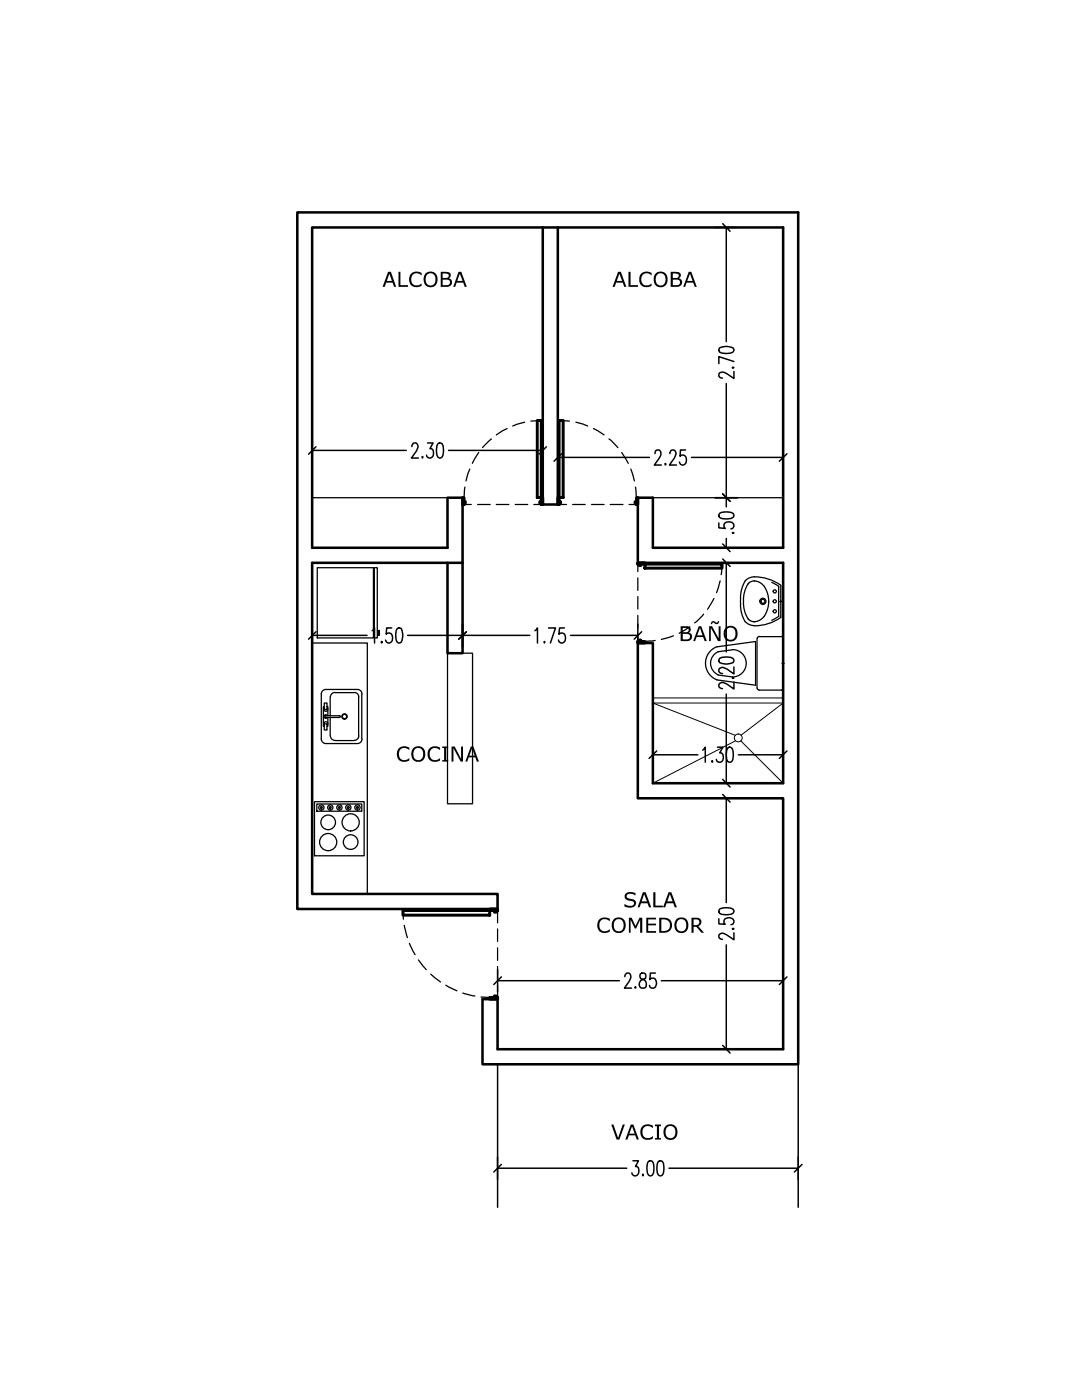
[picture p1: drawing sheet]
<svg xmlns="http://www.w3.org/2000/svg" width="216mm" height="279mm" viewBox="0 0 216 279" stroke-linecap="round" stroke-linejoin="round" font-family="sans-serif">
<!-- layer: MUROS -->
<path d="M59.3 42.4h100v170h-63v-13h3v10h57v-50.1h-29v-31h3v28h26v-44h-29v-13h3v10h26v-63.9h-94v63.9h27v-10h3v13h-30v66.1h37v3h-40zM108.3 45.4v55.3h3v-55.3M89.3 112.3v18.1h3v-18.1" fill="none" stroke="#000" stroke-width=".51"/>
<!-- layer: MUEBLES -->
<g fill="none" stroke="#000" stroke-width=".25">
<path d="M62.3 99.3h27M130.3 99.3h26M63.3 113.3h11.2v14h-11.2zM74.7 113.3h.6v14h-.6zM62.3 128.3h11v50.1h-11zM65.9 139.1v3.7M66.8 138.2h3.9M66.8 138.2a.91 .91 0 0 0-.9 .9M70.7 138.2a.91 .91 0 0 1 .9 .9M71.3 137.6h-6.3a.91 .91 0 0 0-.9 .9v9M71.3 137.6a.91 .91 0 0 1 .9 .9M71.6 139.1v7.8"/>
<path d="M72.2 138.5v9M75.5 125.8h.2v1h-.2zM89.3 130.4h5v30h-5zM62.8 160h9.9v10.8h-9.9zM64.1 147.5a.91 .91 0 0 0 .9 .9h6.3M64.7 144.5h.5v1.2h-.5zM64.7 140.3h.5v1.3h-.5zM64.7 141h-.2v4h.2M64.7 144.7a.4 .4 0 0 1 0-.5 .4 .4 0 0 1 .6 0 .4 .4 0 0 1 0 .5M64.7 141.3a.4 .4 0 0 0 0 .5 .4 .4 0 0 0 .6 0 .4 .4 0 0 0 0-.5M65 142.8h2.7M65 142.8l-.2 .2 .2 .2h2.7"/>
<path d="M65.2 141h.2v1.8M65.3 142.8a.36 .36 0 0 0-.5-.1 .36 .36 0 0 0 0 .6 .36 .36 0 0 0 .5-.1M65.4 143.2v1.8h-.2M65.9 143.2v3.7M65.9 146.8a.91 .91 0 0 0 .9 1M66.8 147.8h3.9M67.7 142.8l.2 .2-.2 .2M71.6 146.8a.91 .91 0 0 1-.9 1M72.2 147.5a.91 .91 0 0 1-.9 .9M63.2 160.5h9v1.4h-9z"/>
<circle cx="68.7" cy="143" r=".44"/>
<circle cx="68.7" cy="143" r=".53"/>
<circle cx="64.1" cy="161.2" r=".53"/>
<circle cx="64.1" cy="161.2" r=".19"/>
<circle cx="65.5" cy="168.1" r="1.71"/>
<circle cx="65.5" cy="164.1" r="1.46"/>
<circle cx="65.9" cy="161.2" r=".53"/>
<circle cx="65.9" cy="161.2" r=".19"/>
<circle cx="67.7" cy="161.2" r=".53"/>
<circle cx="67.7" cy="161.2" r=".19"/>
<circle cx="69.5" cy="161.2" r=".53"/>
<circle cx="69.5" cy="161.2" r=".19"/>
<circle cx="70" cy="164.1" r="1.71"/>
<circle cx="70" cy="168.1" r="1.46"/>
<circle cx="71.3" cy="161.2" r=".53"/>
<circle cx="71.3" cy="161.2" r=".19"/>
</g>
<!-- layer: PUERTAS -->
<path d="M92.3 99.3h.3v.8h.3v.3l-.3 .3h-.3zM107.2 83.9h.8v15.4h-.8zM108 99.3h.3v1.4h-.3l-.3-.3v-.3h.3zM111.3 99.3h.3v.8h.3v.3l-.3 .3h-.3zM111.6 83.9h.8v15.4h-.8zM127 99.3h.3v1.4h-.3l-.3-.3v-.3h.3zM127.3 112.3h1.4v.3h-.8v.3h-.3l-.3-.3zM128.7 112.6h15.4v.8h-15.4zM127.6 127.7h.3v.3h.8v.3h-1.4v-.3zM80.4 181.7h17.3v.9h-17.3zM97.7 181.4h1.6v.3l-.3 .3h-.3v-.3h-1zM97.7 199.1h1v-.3h.3l.3 .3v.3h-1.6z" fill="none" stroke="#000" stroke-width=".59"/>
<!-- layer: PROYECCION -->
<g fill="none" stroke="#000" stroke-width=".25">
<path d="M92.8 97.2l-.2 2.1M93.7 93.6l-.7 2.4M95.5 90.3l-1.3 2.2M98.1 87.6l-1.8 1.7M101.2 85.5l-2.2 1.3M104.7 84.3l-2.4 .7M108 83.9l-2.1 .1M111.6 83.9l2 .1M114.9 84.3l2.4 .7M118.4 85.5l2.1 1.3M121.5 87.6l1.8 1.7M124.1 90.3l1.3 2.2"/>
<path d="M125.9 93.6l.7 2.4M126.8 97.2l.2 2.1M92.3 100.7h1.7M95.3 100.7h2.5M99 100.7h2.5M102.8 100.7h2.5M106.5 100.7h1.8M111.3 100.7h1.7M114.3 100.7h2.5M118 100.7h2.5M121.8 100.7h2.5M125.5 100.7h1.8"/>
<path d="M127.3 112.3v1.8M127.3 115.3v2.5M127.3 119.1v2.5M142.5 119.4l-1.3 2.2M143.7 115.9l-.7 2.4M144.1 112.6l-.2 2.1M127.3 122.8v2.5M127.3 126.5v1.8M130.7 127.8l-2 .2M134.4 126.9l-2.4 .7M137.6 125.1l-2.1 1.3M140.4 122.6l-1.8 1.7"/>
<path d="M80.4 181.7l.1 1.7M80.7 184.7l.6 2.4M81.7 188.3l1.1 2.2M83.5 191.6l1.6 1.9M86 194.4l1.9 1.6M89 196.6l2.2 1.2M92.3 198.2l2.5 .6M96 199l1.7 .1M99.3 181.4v2.8M99.3 185.4v2.5M99.3 189.2v2.5M99.3 192.9v2.5"/>
<path d="M99.3 196.7v2.7"/>
</g>
<!-- layer: Texto -->
<g fill="#000">
<path d="M79.5 54.2h.4v2.7h1.5v.3h-1.9zM82 54.7l.9-.5 1.2 .3v.5l-.8-.5-.7 .2-.3 .2-.2 .6v.9l.4 .4 .9 .2 .7-.4v.5l-1 .2-.7-.1-.4-.3-.4-.9 .1-.9zM125.4 54.2h.4v2.7h1.5v.3h-1.9zM127.9 54.6l.8-.4h.8l.5 .3v.5l-.8-.5-.7 .2-.5 .5-.1 .4 .1 .7 .4 .5 .9 .2 .7-.4v.5l-1 .2-.7-.1-.4-.3-.3-.7v-.9zM79.5 149.5l.9-.6h.6l.7 .3v.5l-.8-.4-.8 .1-.4 .4-.1 .5v.6l.4 .6 .9 .2 .8-.4v.5l-.7 .2h-.7l-.7-.3-.4-1v-.7zM85.6 149.5l.4-.4 .5-.2h.6l.7 .3v.5l-.8-.4-.7 .1-.3 .1-.3 .7 .1 .8 .3 .5 .4 .2h.6l.7-.4v.5l-.7 .2h-.6l-.9-.4-.3-.8 .1-.8zM88.2 149h1.2v.3h-.4v2.4h.4v.3h-1.2v-.3h.4v-2.4h-.4zM90.1 149h.6l1.3 2.4v-2.4h.4v3h-.5l-1.4-2.7v2.7h-.4zM119.6 183.5l.7-.4h.7l.7 .3v.4l-.8-.4-.7 .1-.5 .4-.1 .4v.7l.5 .7 .8 .2 .8-.4v.4l-.8 .3h-.6l-.8-.4-.3-.8v-.7zM124.8 178.4l.5-.3 .7-.1 .8 .2v.5l-.6-.3h-.8a.49 .49 0 0 0-.3 .6 .49 .49 0 0 0 .6 .3l1.1 .4 .1 .4-.1 .6-.4 .3-.6 .2-1.2-.3v-.5l.8 .4h.6l.4-.3a.63 .63 0 0 0-.2-.6 .63 .63 0 0 0-.6-.1l-.9-.5-.1-.6zM125.5 183.1h.5l.8 1.7 .8-1.7h.6v3.1h-.5v-2.6l-.8 1.7h-.2l-.9-1.7v2.6h-.3zM129 183.1h1.9v.4h-1.6v.8h1.6v.4h-1.6v1.1h1.6v.4h-1.9z"/>
<path d="M130.4 178.1h.4v2.6h1.5v.4h-1.9zM122 224.4h.4l.9 2.7 1-2.7h.4l-1.1 3h-.6zM128 224.9l.5-.3 .5-.2 1.3 .2v.5l-.7-.3h-.8l-.4 .3-.2 .5v.7l.3 .6 .5 .2h.6l.7-.3-.1 .5-.6 .2h-.7l-.8-.5-.3-.8v-.8zM130.7 224.4h1.2v.4h-.4v2.3h.4v.3h-1.2v-.3h.4v-2.3h-.4z"/>
<path d="M77.4 54.2h.6l1.1 3h-.5l-.3-.8h-1.2l-.3 .8h-.5zM77.7 54.6l-.5 1.5h1z"/>
<path d="M84.8 54.7l.5-.4 .4-.1h.7l.6 .4 .3 .6v.9l-.2 .7-.3 .3-1.1 .2-.6-.2-.3-.3-.3-.9 .1-.6zM85.3 54.8l-.4 .7 .2 1.1 .5 .4 .8-.1 .3-.2 .2-.6v-.7l-.2-.4-.6-.5h-.4z"/>
<path d="M87.9 54.2l1.5 .1 .5 .3v.7l-.4 .3 .6 .3 .1 .7-.4 .5-.4 .1h-1.5zM88.3 54.6v.9l.9-.1a.45 .45 0 0 0 .3-.6 .45 .45 0 0 0-.6-.2zM88.3 55.8v1.1h1l.4-.2 .1-.6-.3-.2z"/>
<path d="M91.5 54.2h.5l1.1 3h-.4l-.3-.8h-1.3l-.3 .8h-.4zM91.8 54.6l-.6 1.5h1.1z"/>
<path d="M123.3 54.2h.6l1.1 3h-.4l-.3-.8h-1.3l-.3 .8h-.5zM123.6 54.6l-.5 1.5h1z"/>
<path d="M130.7 54.7l.5-.4 .9-.1 .8 .5 .3 .6v.9l-.5 .8-.5 .3h-.6l-.5-.1-.4-.3-.3-.8v-.8zM131.1 54.8l-.3 .8 .2 .9 .5 .5 .8-.1 .5-.7v-.9l-.2-.4-.6-.4-.5 .1z"/>
<path d="M133.8 54.2l1.5 .1 .5 .3v.6l-.4 .4 .5 .2 .2 .7-.4 .6-.4 .1h-1.5zM134.3 54.6v.9l.8-.1a.45 .45 0 0 0 .3-.5 .45 .45 0 0 0-.6-.3zM134.3 55.8v1.1h.9l.5-.3a.58 .58 0 0 0-.2-.7 .58 .58 0 0 0-.6-.1z"/>
<path d="M137.4 54.2h.5l1.1 3h-.4l-.3-.8h-1.3l-.3 .8h-.4zM137.7 54.6l-.6 1.5h1.1z"/>
<path d="M135.8 125h1.5l.4 .2 .1 .7-.4 .4 .6 .3 .1 .4-.1 .4-.3 .4-.4 .1h-1.5zM136.2 125.3v.9h.8l.4-.4a.45 .45 0 0 0-.2-.5 .45 .45 0 0 0-.5 0zM136.2 126.5v1.1h1l.4-.2 .1-.5-.2-.3z"/>
<path d="M139.4 125h.5l1.1 2.9h-.4l-.3-.8h-1.3l-.3 .8h-.4zM139.7 125.3l-.6 1.5h1.1z"/>
<path d="M141.5 125h.6l1.3 2.4v-2.4h.4v2.9h-.5l-1.5-2.6v2.6h-.3zM142 124.1l.2-.1 .4 .1a.32 .32 0 0 0 .3 .2 .32 .32 0 0 0 .3-.3h.3l-.1 .4-.6 .1a.35 .35 0 0 0-.4-.2 .35 .35 0 0 0-.3 .2l-.3 .1z"/>
<path d="M144.8 125.3l.8-.4h.6l.6 .4 .3 .6 .1 .9-.5 1-.5 .2h-.6l-.9-.4-.2-.5-.1-.7zM145.3 125.4l-.3 .2-.2 .7 .1 .9 .5 .4h.8l.4-.4 .1-.4v-1l-.6-.5z"/>
<path d="M82.4 149.3l.6-.3 .8-.1 .8 .6 .3 .6v.7l-.4 .9-.7 .3h-.7l-.7-.4-.3-.6v-.7zM82.9 149.5l-.4 .5 .1 1.1 .4 .5 .9 .1 .5-.6-.1-1.3-.6-.5z"/>
<path d="M94 149h.5l1.1 3h-.5l-.3-.9h-1.3l-.3 .9h-.3zM94.2 149.3l-.5 1.5h1z"/>
<path d="M122.4 183.6l.7-.5h.7l.8 .5 .2 .6 .1 .7-.3 .7-.2 .3-.6 .3h-.7l-.7-.5-.3-.7v-.9zM122.9 183.6l-.4 .7 .1 1.1 .6 .5 .7-.1 .5-.7-.1-1.1-.3-.4-.3-.2z"/>
<path d="M128.3 178.1h.5l1.1 3h-.4l-.3-.8h-1.3l-.3 .8h-.4zM128.5 178.4l-.5 1.5h1.1z"/>
<path d="M131.5 183.1l1.5 .1 .7 .4 .4 .7v.7l-.4 .8-.7 .3-1.5 .1zM132 183.5v2.3h.9l.4-.2 .4-.6-.1-1-.7-.5z"/>
<path d="M133.4 178.1h.6l1.1 3h-.5l-.3-.8h-1.3l-.3 .8h-.4zM133.7 178.4l-.5 1.5h1z"/>
<path d="M134.9 183.5l.7-.4h.7l.8 .5 .2 .7v.8l-.1 .5-.4 .4-.5 .2h-.7l-.7-.4-.4-1 .1-.8zM135.3 183.7l-.3 .7 .1 1 .6 .5 .8-.2 .4-.6v-.9l-.1-.4-.6-.4h-.5z"/>
<path d="M138 183.1h1.2l.6 .3 .1 .3v.5l-.1 .4-.5 .2 1.2 1.4h-.5l-1-1.2h-.6v1.2h-.4zM138.4 183.5v1.1l.9-.1 .2-.4v-.4l-.4-.2z"/>
<path d="M125.9 224.4h.5l1.1 3h-.4l-.3-.8h-1.3l-.3 .8h-.4zM126.1 224.8l-.5 1.4h1z"/>
<path d="M132.7 224.8l.8-.4h.8l.5 .4 .3 .5 .1 .9-.2 .6-.4 .5-1 .2-.8-.3-.4-1v-.8zM133.2 224.9l-.4 .7 .1 1 .5 .5h.7l.6-.5v-1.3l-.6-.5-.5-.1z"/>
</g>
<!-- layer: WB_AP_SANITARIOS -->
<g fill="none" stroke="#000" stroke-width=".25">
<path d="M150.5 116h.1M150.5 115.9a1.88 1.88 0 0 0-1.8 1.7l-.3 1.2v1.2M150.6 115.9l.8 .2 .9 .7M152.4 116.9a5.2 5.2 0 0 1-.4 6.6l-.6 .4-.9 .1M154 116.2l1.4 .8v6l-1.4 .8M155.8 116.8a8.3 8.3 0 0 0-6.1-1.5 2.66 2.66 0 0 0-1.7 2.3l-.2 1.7a7.9 7.9 0 0 0 .9 4.8l1 .6 .8 .2M155.8 116.8v6.4M143.1 129.1a3.5 3.5 0 0 0-2.3 3.3 3.5 3.5 0 0 0 2.3 3.3l7.7 1.1v-8.8l-7.7 1.1M146.1 129.7l-2.8 .3a2.52 2.52 0 0 0-1.5 2.4 2.52 2.52 0 0 0 1.5 2.3M146.2 129.6a2.73 2.73 0 0 1 2.7 2.8 2.73 2.73 0 0 1-2.7 2.7l-2.9-.4M148.4 120l.1 1.8 .8 1.7M149.3 123.5l.2 .2"/>
<path d="M149.5 123.7l1 .4M151.1 127.4v9.9M151.5 127.1h4.4M151.5 127l-.2 .1-.2 .3M155.8 123.2a9.1 9.1 0 0 1-5.3 1.7M155.9 127l.2 .1 .2 .3M156.3 127.4v10.1l-.4 .2h-4.4l-.3-.2-.1-.2"/>
<circle cx="154.6" cy="118" r=".32"/>
<circle cx="152.2" cy="120" r=".4"/>
<circle cx="152.2" cy="120" r=".61"/>
<circle cx="154.6" cy="120" r=".32"/>
<circle cx="154.6" cy="122" r=".32"/>
</g>
<!-- layer: WB_GUIA -->
<path d="M155.8 119.8v.5M155.5 120h.5M156 132.4h.5M156.3 132.1v.5" fill="none" stroke="#000" stroke-width=".21"/>
<!-- layer: ACHURADOS -->
<g fill="none" stroke="#000" stroke-width=".2">
<path d="M130.3 139.3h26v17h-26zM130.3 140.3h26v16h-26zM130.3 140.3l16.4 6.4M146.7 147.9l-16.4 8.4M147.8 147.9l8.5 8.4M156.3 140.3l-8.5 6.4"/>
<circle cx="147.3" cy="147.3" r=".78"/>
</g>
<!-- layer: DIMENSIONES -->
<g fill="none" stroke="#000" stroke-width=".3">
<path d="M144.9 45.4v22.8M143.6 69.4a3.2 3.2 0 0 1 2.7 0l.1 .5a1.55 1.55 0 0 1-1.7 .6l-1.1-.3-.2-.3zM144.9 76.6v24.5M146.3 73.3l.1 .1h-.3zM146.4 74.1v1.4a3.4 3.4 0 0 0-2.4-1.2l-.4 .1-.2 .7 .3 .3 .5 .1M146.4 72.2l-3-1v1.4M62.3 89.9h18.8M82.2 89.1l.1-.4a.65 .65 0 0 1 1-.1 .65 .65 0 0 1 0 .9l-1.2 1.9h1.4M84.3 91.1v.3zM85.3 88.4h1.1l-.6 1.1h.3a1.03 1.03 0 0 1 .4 1.1 1.03 1.03 0 0 1-.9 .8l-.4-.3-.1-.3M87.4 88.5l.5-.1a1.44 1.44 0 0 1 .6 1.7l-.3 1.1-.5 .2a1.55 1.55 0 0 1-.6-1.7zM89.5 89.9h18.8"/>
<path d="M111.3 91.3h18.3M130.7 90.5l.1-.4a.66 .66 0 0 1 .9-.1 .66 .66 0 0 1 .1 .9l-1.2 1.9h1.4M132.8 92.5l.1 .1-.1 .2zM133.7 90.5l.1-.4a.65 .65 0 0 1 .9-.1 .65 .65 0 0 1 .1 .9l-1.2 1.9h1.4M136.8 89.8h-1l-.1 1.3a.68 .68 0 0 1 1.2 .1 .99 .99 0 0 1-.8 1.6l-.3-.2-.2-.4M138 91.3h18.3M143.4 104.4v.9l1.3 .2a.75 .75 0 0 1-.2-.9 .75 .75 0 0 1 .8-.4 .79 .79 0 0 1 1 .3 .79 .79 0 0 1-.2 1l-.2 .1M143.6 102.5a3.2 3.2 0 0 1 2.7 0l.1 .5a1.55 1.55 0 0 1-1.7 .6l-1.1-.3-.2-.3zM144.9 107.5v1.8M144.9 112.3v17.8M146.1 106.4h.3zM62.3 126.8h11"/>
<path d="M74.3 125.9l.4-.6v3M76 128.2l.2-.2v.3zM78.2 125.3h-1.1v1.3a.68 .68 0 0 1 1.1 .2 .99 .99 0 0 1-.8 1.5l-.3-.1-.2-.5M79.3 125.4l.3-.1 .5 .1a3.2 3.2 0 0 1 0 2.8l-.5 .1a1.55 1.55 0 0 1-.6-1.7zM81.3 126.8h24.4M106.7 125.9l.5-.6v3M108.6 128v.3zM109.4 125.3h1.4l-1 3M112.6 125.3h-1l-.1 1.3a.75 .75 0 0 1 .9-.2 .75 .75 0 0 1 .4 .8 .79 .79 0 0 1-.3 1 .79 .79 0 0 1-1-.2l-.1-.3M113.8 126.8h13.5M143.6 131.4a3.2 3.2 0 0 1 2.7 0l.1 .5a2.02 2.02 0 0 1-2.4 .5l-.4-.2-.2-.3zM144.9 138.5v17.8"/>
<path d="M146.1 135.3h.3zM146.4 136.1v1.4l-1.4-1a1.15 1.15 0 0 0-1.4-.1l-.2 .6 .2 .2 .6 .2M146.4 133.1v1.4l-1.4-1a1.15 1.15 0 0 0-1.4-.1l-.2 .6 .2 .2 .6 .2M130.3 150.6h8.9M140.2 149.7l.5-.6v3M142.1 151.8v.3zM143.1 149.1h1.1l-.6 1.2h.3a1.14 1.14 0 0 1-.2 1.8 .62 .62 0 0 1-.8-.5M144.9 159.3v20.8M145.2 149.3l.5-.2a1.55 1.55 0 0 1 .6 1.7l-.3 1.2-.5 .1a1.44 1.44 0 0 1-.6-1.7zM147.3 150.6h9M99.3 195.7h24.3M124.7 194.9l.1-.4a.66 .66 0 0 1 .9-.1 .66 .66 0 0 1 .1 .9l-1.2 1.9h1.4"/>
<path d="M126.7 197.1l.1-.2 .1 .2-.1 .1zM127.8 194.4a.76 .76 0 0 0 .6 1.1 .94 .94 0 0 1 .6 .8 .94 .94 0 0 1-.5 .9 .86 .86 0 0 1-1-.7 .86 .86 0 0 1 .7-1l.4-.2a.64 .64 0 0 0-.1-1.1zM130.8 194.2h-1l-.1 1.3a.65 .65 0 0 1 .6-.3 .65 .65 0 0 1 .6 .4 .99 .99 0 0 1-.8 1.6l-.3-.1-.2-.4M132 195.7h24.3M143.4 183.4v1l1.3 .1a.69 .69 0 0 1 .2-1.2 1 1 0 0 1 1.5 .7l-.1 .4-.4 .1M143.6 181.5a3.2 3.2 0 0 1 2.7 0l.1 .5a1.55 1.55 0 0 1-1.7 .6l-1.1-.3-.2-.3zM144.9 188.6v20.8M146.1 185.3h.3l-.1 .2zM146.4 186.2v1.4a4 4 0 0 0-2.4-1.4l-.4 .3-.2 .5 .2 .3 .6 .2M99.3 233.1h25.8M126.3 231.7h1.1l-.6 1.1h.3a1.05 1.05 0 0 1 .4 1.1 1.05 1.05 0 0 1-.9 .8l-.4-.3-.1-.3M128.3 234.4v.3z"/>
<path d="M129.4 231.8l.5-.1a1.44 1.44 0 0 1 .6 1.7l-.3 1.1-.5 .2a1.55 1.55 0 0 1-.6-1.8zM131.4 231.8l.5-.1a1.44 1.44 0 0 1 .6 1.7l-.3 1.1-.5 .2a1.55 1.55 0 0 1-.6-1.8zM133.5 233.1h25.8M99.3 240.9v-28.5h60v28.5"/>
</g>
<!-- layer: 0 -->
<g fill="none" stroke="#000" stroke-width=".3">
<path d="M142.7 45.4h4.5M144.2 44.6l1.5 1.6M62.3 87.6v4.5M63 89.2l-1.4 1.4M108.3 87.6v4.5M109 89.2l-1.5 1.4M111.3 89v4.6M112 90.6l-1.5 1.4M142.7 99.3h4.5M144.2 98.6l1.5 1.4M156.3 89v4.6M157 90.6l-1.5 1.4"/>
<path d="M142.7 109.3h4.5M142.7 112.3h4.5M144.2 108.6l1.5 1.5M144.2 111.6l1.5 1.4M62.3 124.6v4.5M63 126.1l-1.4 1.5M92.3 124.6v4.5M93.1 126.1l-1.6 1.5M127.3 124.6v4.5M128 126.1l-1.5 1.5M130.3 148.4v4.5M131 149.9l-1.5 1.5"/>
<path d="M142.7 159.3h4.5M142.7 156.3h4.5M144.2 158.6l1.5 1.5M144.2 155.5l1.5 1.6M156.3 148.4v4.5M157 149.9l-1.5 1.5M99.3 193.5v4.5M100 195l-1.5 1.5M156.3 193.5v4.5M157 195l-1.5 1.5M142.7 209.4h4.5M144.2 208.6l1.5 1.6"/>
<path d="M99.3 230.9v4.5M100 232.4l-1.5 1.5M159.3 230.9v4.5M160 232.4l-1.5 1.5"/>
</g>
</svg>
